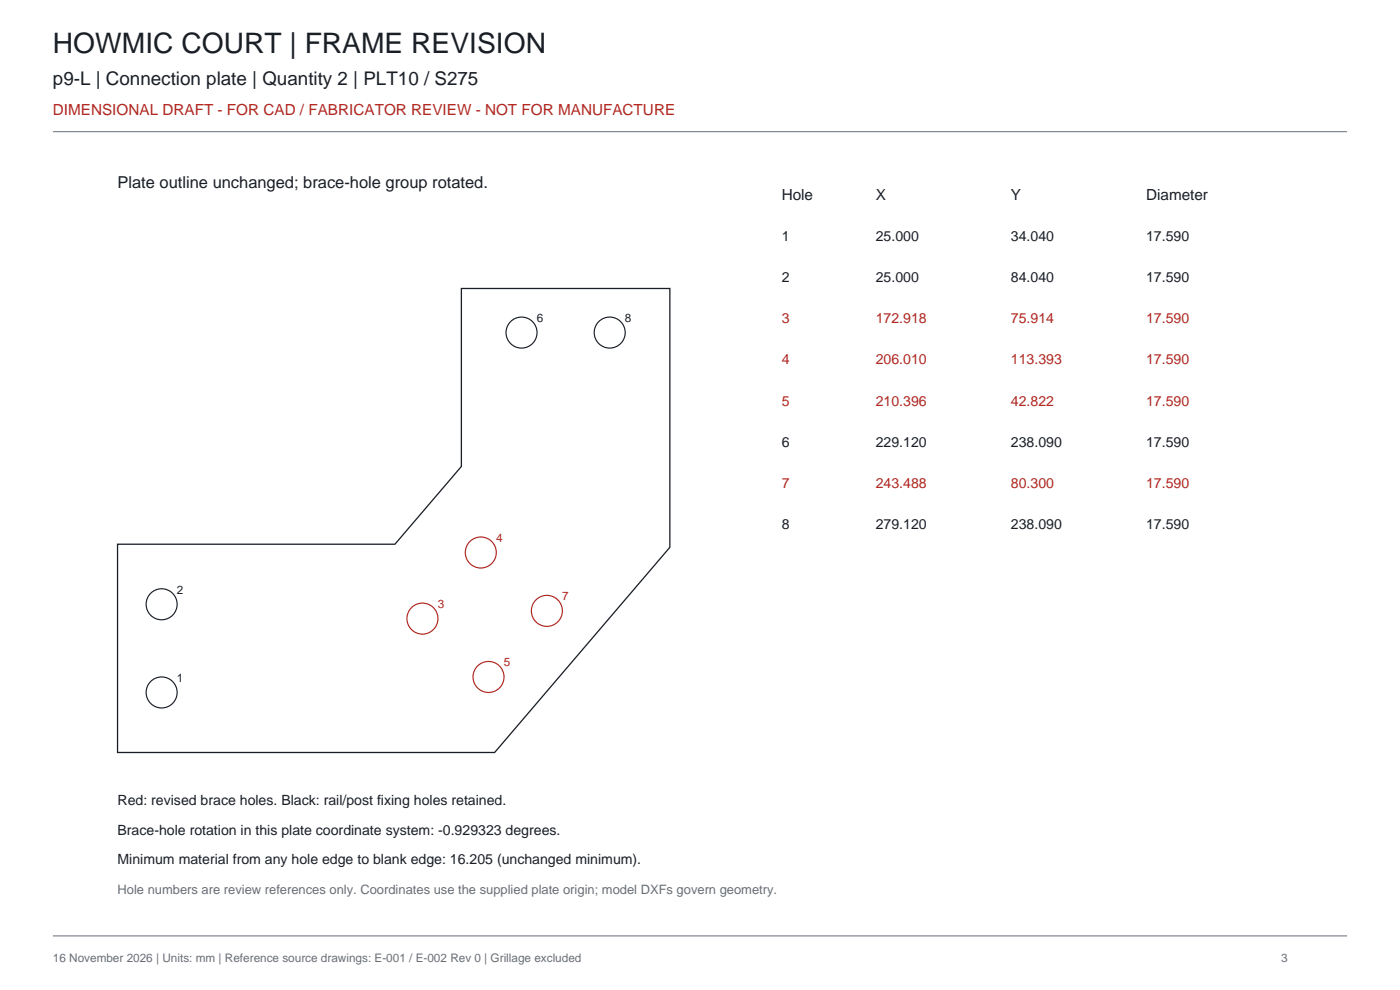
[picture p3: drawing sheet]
<svg xmlns="http://www.w3.org/2000/svg" width="420mm" height="297mm" viewBox="0 0 420 297" stroke-linecap="round" stroke-linejoin="round" font-family="sans-serif">
<defs><g id="words">
<text font-size="8.5" fill="#1a1f26" x="15.9" y="15.9">HOWMIC COURT | FRAME REVISION</text>
<text font-size="5.6" fill="#1a1f26" x="15.9" y="25.4">p9-L | Connection plate | Quantity 2 | PLT10 / S275</text>
<text font-size="4.9" fill="#1a1f26" x="35.3" y="56.4">Plate outline unchanged; brace-hole group rotated.</text>
<text font-size="4.6" fill="#b3261f" x="15.9" y="34.6">DIMENSIONAL DRAFT - FOR CAD / FABRICATOR REVIEW - NOT FOR MANUFACTURE</text>
<g font-size="4.6" fill="#1a1f26">
<text x="234.6" y="60">Hole</text>
<text x="262.8" y="60">X</text>
<text x="303.4" y="60">Y</text>
<text x="344" y="60">Diameter</text>
</g>
<g font-size="4.2" fill="#1a1f26">
<text x="234.6" y="72.3">1</text>
<text x="262.8" y="72.3">25.000</text>
<text x="303.4" y="72.3">34.040</text>
<text x="344" y="72.3">17.590</text>
<text x="234.6" y="84.7">2</text>
<text x="262.8" y="84.7">25.000</text>
<text x="303.4" y="84.7">84.040</text>
<text x="344" y="84.7">17.590</text>
<text x="234.6" y="134.1">6</text>
<text x="262.8" y="134.1">229.120</text>
<text x="303.4" y="134.1">238.090</text>
<text x="344" y="134.1">17.590</text>
<text x="234.6" y="158.7">8</text>
<text x="262.8" y="158.7">279.120</text>
<text x="303.4" y="158.7">238.090</text>
<text x="344" y="158.7">17.590</text>
<text x="35.3" y="241.7">Red: revised brace holes. Black: rail/post fixing holes retained.</text>
<text x="35.3" y="250.5">Brace-hole rotation in this plate coordinate system: -0.929323 degrees.</text>
<text x="35.3" y="259.3">Minimum material from any hole edge to blank edge: 16.205 (unchanged minimum).</text>
</g>
<g font-size="4.2" fill="#b3261f">
<text x="234.6" y="97">3</text>
<text x="262.8" y="97">172.918</text>
<text x="303.4" y="97">75.914</text>
<text x="344" y="97">17.590</text>
<text x="234.6" y="109.4">4</text>
<text x="262.8" y="109.4">206.010</text>
<text x="303.4" y="109.4">113.393</text>
<text x="344" y="109.4">17.590</text>
<text x="234.6" y="121.7">5</text>
<text x="262.8" y="121.7">210.396</text>
<text x="303.4" y="121.7">42.822</text>
<text x="344" y="121.7">17.590</text>
<text x="234.6" y="146.4">7</text>
<text x="262.8" y="146.4">243.488</text>
<text x="303.4" y="146.4">80.300</text>
<text x="344" y="146.4">17.590</text>
</g>
<text font-size="3.9" fill="#666e78" x="35.3" y="268.1">Hole numbers are review references only. Coordinates use the supplied plate origin; model DXFs govern geometry.</text>
<g font-size="3.5" fill="#1a1f26">
<text x="161.1" y="96.6">6</text>
<text x="187.6" y="96.6">8</text>
<text x="53.1" y="178.1">2</text>
<text x="53.1" y="204.6">1</text>
</g>
<g font-size="3.5" fill="#b3261f">
<text x="148.9" y="162.6">4</text>
<text x="131.4" y="182.4">3</text>
<text x="168.7" y="180.1">7</text>
<text x="151.2" y="199.9">5</text>
</g>
<g font-size="3.5" fill="#666e78">
<text x="15.9" y="288.6">16 November 2026 | Units: mm | Reference source drawings: E-001 / E-002 Rev 0 | Grillage excluded</text>
<text x="384.5" y="288.6">3</text>
</g>
</g></defs>
<path d="M15.9 39.5h388.4M15.9 280.8h388.4" fill="none" stroke="#666e78" stroke-width=".3"/>
<path d="M35.3 163.3h83.2l20-23.3v-53.4h62.5v77.6l-52.6 61.6h-113.1z" fill="none" stroke="#1a1f26" stroke-width=".39"/>
<g fill="none" stroke="#1a1f26" stroke-width=".35">
<circle cx="156.5" cy="99.8" r="4.7"/>
<circle cx="183" cy="99.8" r="4.7"/>
<circle cx="48.5" cy="181.3" r="4.7"/>
<circle cx="48.5" cy="207.8" r="4.7"/>
</g>
<g fill="none" stroke="#b3261f" stroke-width=".35">
<circle cx="144.3" cy="165.8" r="4.7"/>
<circle cx="126.8" cy="185.6" r="4.7"/>
<circle cx="164.1" cy="183.3" r="4.7"/>
<circle cx="146.6" cy="203.1" r="4.7"/>
</g>
<use href="#words"/>
</svg>
